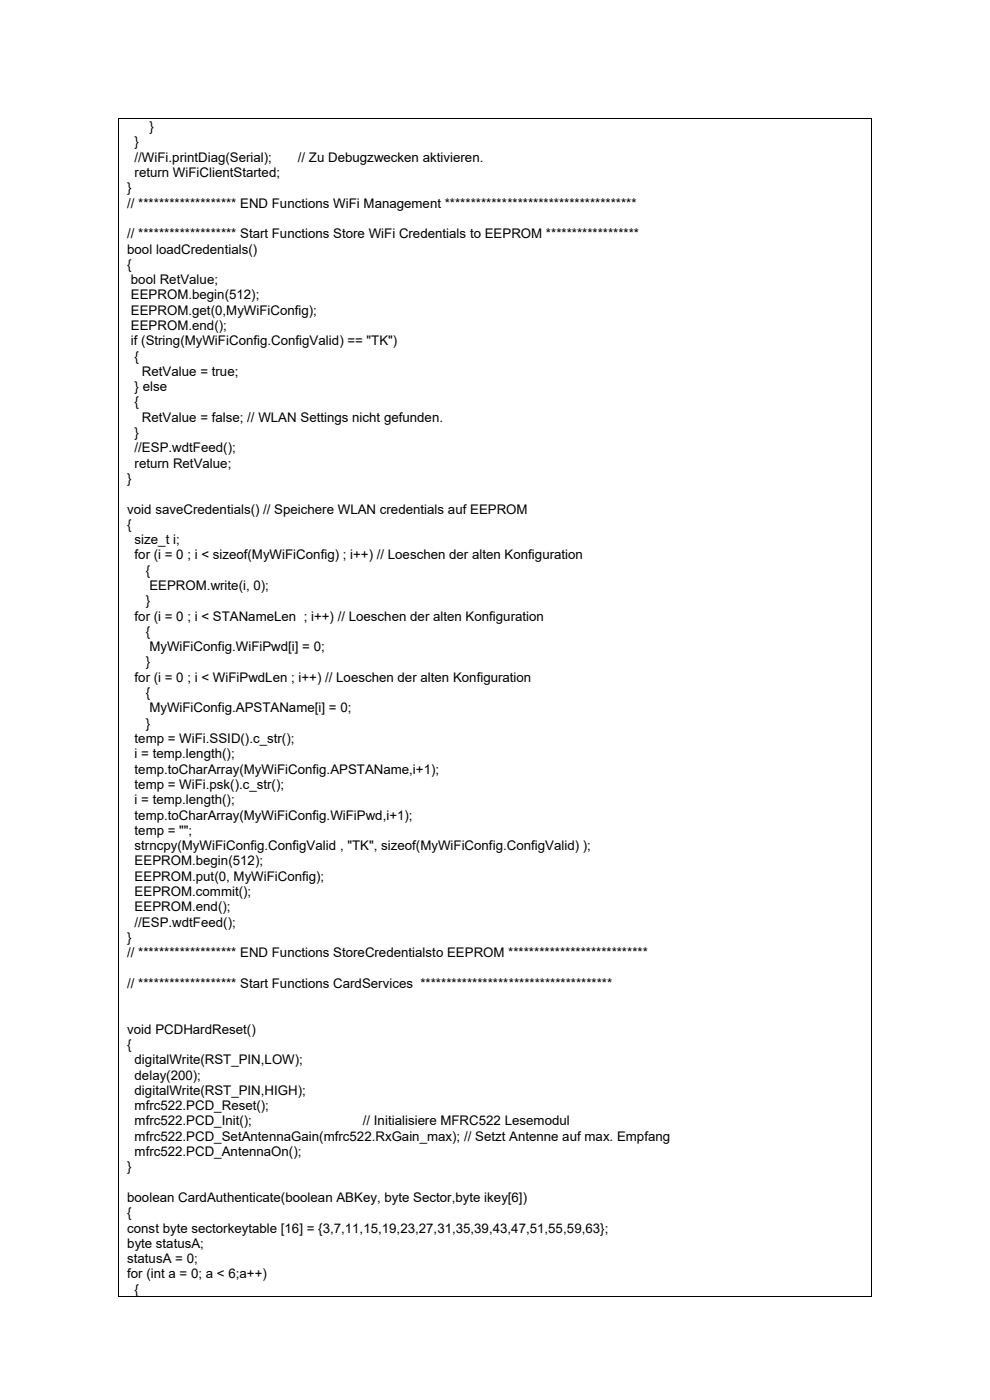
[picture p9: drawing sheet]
<svg xmlns="http://www.w3.org/2000/svg" width="210mm" height="297mm" viewBox="0 0 210 297" stroke-linecap="round" stroke-linejoin="round" font-family="sans-serif">
<defs><g id="words">
<g font-size="2.8">
<text x="31.7" y="27.8">}</text>
<text x="28.6" y="31.1">}</text>
<text x="28.6" y="34.3">//WiFi.printDiag(Serial);</text>
<text x="63.2" y="34.3">// Zu Debugzwecken aktivieren.</text>
<text x="27" y="40.8">}</text>
<text x="28.6" y="37.5">return WiFiClientStarted;</text>
<text x="27" y="44">// ******************* END Functions WiFi Management *************************************</text>
<text x="27" y="50.5">// ******************* Start Functions Store WiFi Credentials to EEPROM ******************</text>
<text x="27" y="53.8">bool loadCredentials()</text>
<text x="27" y="57">{</text>
<text x="27.8" y="60.3">bool RetValue;</text>
<text x="27.8" y="63.5">EEPROM.begin(512);</text>
<text x="27.8" y="66.8">EEPROM.get(0,MyWiFiConfig);</text>
<text x="27.8" y="70">EEPROM.end();</text>
<text x="27.8" y="73.3">if (String(MyWiFiConfig.ConfigValid) == &quot;TK&quot;)</text>
<text x="28.6" y="76.5">{</text>
<text x="28.6" y="83">} else</text>
<text x="30.1" y="79.7">RetValue = true;</text>
<text x="28.6" y="86.2">{</text>
<text x="30.1" y="89.5">RetValue = false; // WLAN Settings nicht gefunden.</text>
<text x="28.6" y="92.7">}</text>
<text x="28.6" y="96">//ESP.wdtFeed();</text>
<text x="28.6" y="99.2">return RetValue;</text>
<text x="27" y="102.5">}</text>
<text x="27" y="108.9">void saveCredentials() // Speichere WLAN credentials auf EEPROM</text>
<text x="27" y="112.2">{</text>
<text x="28.6" y="115.4">size_t i;</text>
<text x="28.6" y="118.7">for (i = 0 ; i &lt; sizeof(MyWiFiConfig) ; i++) // Loeschen der alten Konfiguration</text>
<text x="30.9" y="121.9">{</text>
<text x="31.7" y="125.2">EEPROM.write(i, 0);</text>
<text x="28.6" y="131.7">for (i = 0 ; i &lt; STANameLen ; i++) // Loeschen der alten Konfiguration</text>
<text x="30.9" y="128.4">}</text>
<text x="30.9" y="134.9">{</text>
<text x="30.9" y="141.4">}</text>
<text x="31.7" y="138.2">MyWiFiConfig.WiFiPwd[i] = 0;</text>
<text x="28.6" y="144.7">for (i = 0 ; i &lt; WiFiPwdLen ; i++) // Loeschen der alten Konfiguration</text>
<text x="30.9" y="147.9">{</text>
<text x="30.9" y="154.4">}</text>
<text x="31.7" y="151.1">MyWiFiConfig.APSTAName[i] = 0;</text>
<text x="28.6" y="160.9">i = temp.length();</text>
<text x="28.6" y="157.6">temp = WiFi.SSID().c_str();</text>
<text x="28.6" y="167.4">temp = WiFi.psk().c_str();</text>
<text x="28.6" y="164.1">temp.toCharArray(MyWiFiConfig.APSTAName,i+1);</text>
<text x="28.6" y="170.6">i = temp.length();</text>
<text x="28.6" y="173.9">temp.toCharArray(MyWiFiConfig.WiFiPwd,i+1);</text>
<text x="28.6" y="177.1">temp = &quot;&quot;;</text>
<text x="28.6" y="180.3">strncpy(MyWiFiConfig.ConfigValid , &quot;TK&quot;, sizeof(MyWiFiConfig.ConfigValid) );</text>
<text x="28.6" y="183.6">EEPROM.begin(512);</text>
<text x="28.6" y="186.8">EEPROM.put(0, MyWiFiConfig);</text>
<text x="28.6" y="190.1">EEPROM.commit();</text>
<text x="28.6" y="193.3">EEPROM.end();</text>
<text x="28.6" y="196.6">//ESP.wdtFeed();</text>
<text x="27" y="199.8">}</text>
<text x="27" y="203.1">// ******************* END Functions StoreCredentialsto EEPROM ***************************</text>
<text x="27" y="209.5">// ******************* Start Functions CardServices *************************************</text>
<text x="27" y="219.3">void PCDHardReset()</text>
<text x="27" y="222.5">{</text>
<text x="28.6" y="225.8">digitalWrite(RST_PIN,LOW);</text>
<text x="28.6" y="229">delay(200);</text>
<text x="28.6" y="232.3">digitalWrite(RST_PIN,HIGH);</text>
<text x="28.6" y="238.8">mfrc522.PCD_Init();</text>
<text x="28.6" y="235.5">mfrc522.PCD_Reset();</text>
<text x="77" y="238.8">// Initialisiere MFRC522 Lesemodul</text>
<text x="28.6" y="242">mfrc522.PCD_SetAntennaGain(mfrc522.RxGain_max); // Setzt Antenne auf max. Empfang</text>
<text x="28.6" y="245.3">mfrc522.PCD_AntennaOn();</text>
<text x="27" y="248.5">}</text>
<text x="27" y="255">boolean CardAuthenticate(boolean ABKey, byte Sector,byte ikey[6])</text>
<text x="27" y="258.2">{</text>
<text x="27" y="261.5">const byte sectorkeytable [16] = {3,7,11,15,19,23,27,31,35,39,43,47,51,55,59,63};</text>
<text x="27" y="264.7">byte statusA;</text>
<text x="27" y="268">statusA = 0;</text>
<text x="27" y="271.2">for (int a = 0; a &lt; 6;a++)</text>
<text x="28.6" y="274.5">{</text>
</g>
</g></defs>
<g fill="#000">
<path d="M25 25h.2v.2h-.2z" fill-rule="evenodd"/>
<path d="M25 25h.2v.2h-.2z" fill-rule="evenodd"/>
<path d="M184.8 25h.2v.2h-.2z" fill-rule="evenodd"/>
<path d="M184.8 25h.2v.2h-.2z" fill-rule="evenodd"/>
<path d="M25 275.1h.2v.1h-.2z" fill-rule="evenodd"/>
<path d="M25 275.1h.2v.1h-.2z" fill-rule="evenodd"/>
<path d="M184.8 275.1h.2v.1h-.2z" fill-rule="evenodd"/>
<path d="M184.8 275.1h.2v.1h-.2z" fill-rule="evenodd"/>
</g>
<path d="M25.1 25.2v249.9M25.2 25.1h159.6M184.9 25.2v249.9M25.2 275.1h159.6" fill="none" stroke="#000" stroke-width=".21"/>
<use href="#words"/>
</svg>
